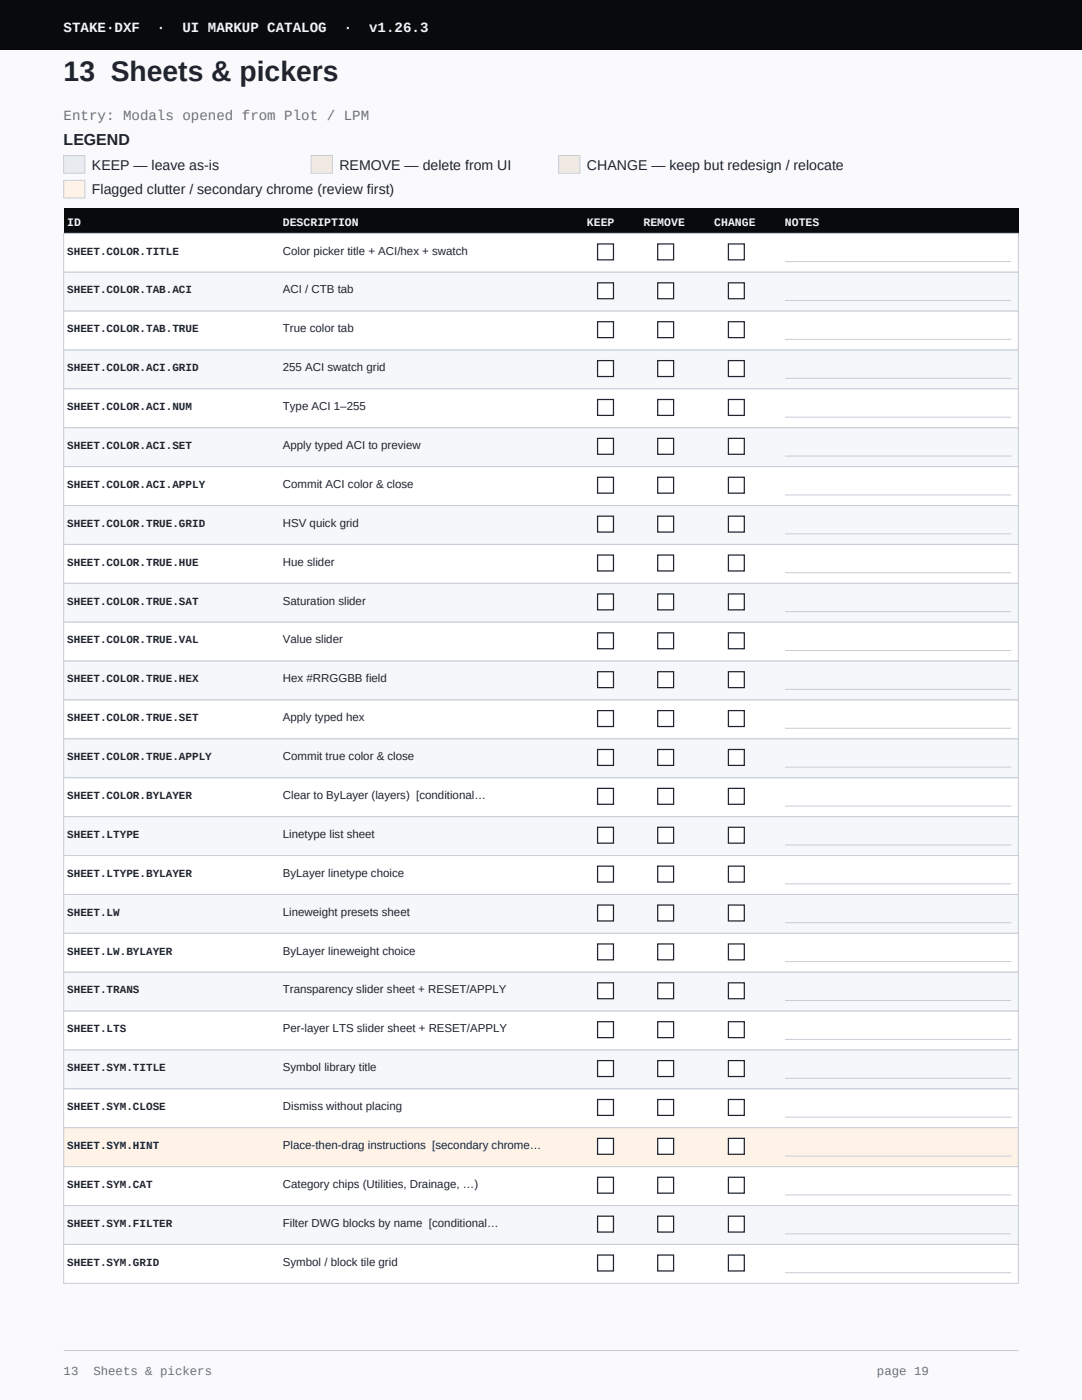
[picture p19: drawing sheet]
<svg xmlns="http://www.w3.org/2000/svg" width="216mm" height="279mm" viewBox="0 0 216 279" stroke-linecap="round" stroke-linejoin="round" font-family="sans-serif">
<defs><g id="words">
<text font-size="5.6" fill="#1f242e" x="12.7" y="16.2">13 Sheets &amp; pickers</text>
<text font-size="3.2" fill="#1f242e" x="12.7" y="28.9">LEGEND</text>
<g font-size="2.8" fill="#f2f5f7">
<text x="12.7" y="6.4">STAKE·DXF</text>
<text x="31.3" y="6.4">·</text>
<text x="36.4" y="6.4">UI MARKUP CATALOG</text>
<text x="68.6" y="6.4">·</text>
<text x="73.7" y="6.4">v1.26.3</text>
</g>
<text font-size="2.8" fill="#667080" x="12.7" y="24">Entry: Modals opened from Plot / LPM</text>
<g font-size="2.8" fill="#1f242e">
<text x="18.3" y="33.9">KEEP — leave as-is</text>
<text x="67.7" y="33.9">REMOVE — delete from UI</text>
<text x="117.1" y="33.9">CHANGE — keep but redesign / relocate</text>
<text x="18.3" y="38.8">Flagged clutter / secondary chrome (review first)</text>
</g>
<g font-size="2.5" fill="#667080">
<text x="12.7" y="274.5">13</text>
<text x="18.6" y="274.5">Sheets &amp; pickers</text>
<text x="175" y="274.5">page 19</text>
</g>
<g font-size="2.3" fill="#f2f5f7">
<text x="13.4" y="45.2">ID</text>
<text x="56.4" y="45.2">DESCRIPTION</text>
<text x="117.1" y="45.2">KEEP</text>
<text x="128.4" y="45.2">REMOVE</text>
<text x="142.5" y="45.2">CHANGE</text>
<text x="156.6" y="45.2">NOTES</text>
</g>
<g font-size="2.3" fill="#1f242e">
<text x="56.4" y="50.8">Color picker title + ACI/hex + swatch</text>
<text x="56.4" y="58.6">ACI / CTB tab</text>
<text x="56.4" y="66.3">True color tab</text>
<text x="56.4" y="74.1">255 ACI swatch grid</text>
<text x="56.4" y="81.8">Type ACI 1–255</text>
<text x="56.4" y="89.6">Apply typed ACI to preview</text>
<text x="56.4" y="97.4">Commit ACI color &amp; close</text>
<text x="56.4" y="105.1">HSV quick grid</text>
<text x="56.4" y="112.9">Hue slider</text>
<text x="56.4" y="120.7">Saturation slider</text>
<text x="56.4" y="128.4">Value slider</text>
<text x="56.4" y="136.2">Hex #RRGGBB field</text>
<text x="56.4" y="143.9">Apply typed hex</text>
<text x="56.4" y="151.7">Commit true color &amp; close</text>
<text x="56.4" y="159.5">Clear to ByLayer (layers) [conditional…</text>
<text x="56.4" y="167.2">Linetype list sheet</text>
<text x="56.4" y="175">ByLayer linetype choice</text>
<text x="56.4" y="182.7">Lineweight presets sheet</text>
<text x="56.4" y="190.5">ByLayer lineweight choice</text>
<text x="56.4" y="198.3">Transparency slider sheet + RESET/APPLY</text>
<text x="56.4" y="206">Per-layer LTS slider sheet + RESET/APPLY</text>
<text x="56.4" y="213.8">Symbol library title</text>
<text x="56.4" y="221.5">Dismiss without placing</text>
<text x="56.4" y="229.3">Place-then-drag instructions [secondary chrome…</text>
<text x="56.4" y="237.1">Category chips (Utilities, Drainage, …)</text>
<text x="56.4" y="244.8">Filter DWG blocks by name [conditional…</text>
<text x="56.4" y="252.6">Symbol / block tile grid</text>
</g>
<g font-size="2.2" fill="#1f242e">
<text x="13.4" y="50.8">SHEET.COLOR.TITLE</text>
<text x="13.4" y="58.6">SHEET.COLOR.TAB.ACI</text>
<text x="13.4" y="66.3">SHEET.COLOR.TAB.TRUE</text>
<text x="13.4" y="74.1">SHEET.COLOR.ACI.GRID</text>
<text x="13.4" y="81.8">SHEET.COLOR.ACI.NUM</text>
<text x="13.4" y="89.6">SHEET.COLOR.ACI.SET</text>
<text x="13.4" y="97.4">SHEET.COLOR.ACI.APPLY</text>
<text x="13.4" y="105.1">SHEET.COLOR.TRUE.GRID</text>
<text x="13.4" y="112.9">SHEET.COLOR.TRUE.HUE</text>
<text x="13.4" y="120.7">SHEET.COLOR.TRUE.SAT</text>
<text x="13.4" y="128.4">SHEET.COLOR.TRUE.VAL</text>
<text x="13.4" y="136.2">SHEET.COLOR.TRUE.HEX</text>
<text x="13.4" y="143.9">SHEET.COLOR.TRUE.SET</text>
<text x="13.4" y="151.7">SHEET.COLOR.TRUE.APPLY</text>
<text x="13.4" y="159.5">SHEET.COLOR.BYLAYER</text>
<text x="13.4" y="167.2">SHEET.LTYPE</text>
<text x="13.4" y="175">SHEET.LTYPE.BYLAYER</text>
<text x="13.4" y="182.7">SHEET.LW</text>
<text x="13.4" y="190.5">SHEET.LW.BYLAYER</text>
<text x="13.4" y="198.3">SHEET.TRANS</text>
<text x="13.4" y="206">SHEET.LTS</text>
<text x="13.4" y="213.8">SHEET.SYM.TITLE</text>
<text x="13.4" y="221.5">SHEET.SYM.CLOSE</text>
<text x="13.4" y="229.3">SHEET.SYM.HINT</text>
<text x="13.4" y="237.1">SHEET.SYM.CAT</text>
<text x="13.4" y="244.8">SHEET.SYM.FILTER</text>
<text x="13.4" y="252.6">SHEET.SYM.GRID</text>
</g>
</g></defs>
<path d="M0 0h215.9v279.4h-215.9z" fill="#fafafc"/>
<path d="M0 0h215.9v9.9h-215.9z" fill="#080a0c"/>
<path d="M12.7 269.5h190.5" fill="none" stroke="#c7ccd6" stroke-width=".21"/>
<path d="M12.7 31h4.2v3.6h-4.2z" fill="#e6f5eb" stroke="#c7ccd6" stroke-width=".2"/>
<path d="M62.1 31h4.2v3.6h-4.2z" fill="#fae6e6" stroke="#c7ccd6" stroke-width=".2"/>
<path d="M111.5 31h4.2v3.6h-4.2z" fill="#f2f0e0" stroke="#c7ccd6" stroke-width=".2"/>
<path d="M12.7 36h4.2v3.5h-4.2z" fill="#fff2e6" stroke="#c7ccd6" stroke-width=".2"/>
<path d="M12.7 41.6h190.5v5.7h-190.5z" fill="#080a0c"/>
<path d="M12.7 46.6h190.5v7.7h-190.5z" fill="#fff" stroke="#c7ccd6" stroke-width=".2"/>
<g fill="#fff" stroke="#1f242e" stroke-width=".25">
<path d="M119.2 48.7h3.2v3.2h-3.2z"/>
<path d="M131.2 48.7h3.2v3.2h-3.2z"/>
<path d="M145.3 48.7h3.2v3.2h-3.2z"/>
</g>
<path d="M156.6 52.2h45.2" fill="none" stroke="#c7ccd6" stroke-width=".2"/>
<path d="M12.7 54.3h190.5v7.8h-190.5z" fill="#f5f7fa" stroke="#c7ccd6" stroke-width=".2"/>
<g fill="#fff" stroke="#1f242e" stroke-width=".25">
<path d="M119.2 56.4h3.2v3.2h-3.2z"/>
<path d="M131.2 56.4h3.2v3.2h-3.2z"/>
<path d="M145.3 56.4h3.2v3.2h-3.2z"/>
</g>
<path d="M156.6 60h45.2" fill="none" stroke="#c7ccd6" stroke-width=".2"/>
<path d="M12.7 62.1h190.5v7.7h-190.5z" fill="#fff" stroke="#c7ccd6" stroke-width=".2"/>
<g fill="#fff" stroke="#1f242e" stroke-width=".25">
<path d="M119.2 64.2h3.2v3.2h-3.2z"/>
<path d="M131.2 64.2h3.2v3.2h-3.2z"/>
<path d="M145.3 64.2h3.2v3.2h-3.2z"/>
</g>
<path d="M156.6 67.7h45.2" fill="none" stroke="#c7ccd6" stroke-width=".2"/>
<path d="M12.7 69.8h190.5v7.8h-190.5z" fill="#f5f7fa" stroke="#c7ccd6" stroke-width=".2"/>
<g fill="#fff" stroke="#1f242e" stroke-width=".25">
<path d="M119.2 72h3.2v3.1h-3.2z"/>
<path d="M131.2 72h3.2v3.1h-3.2z"/>
<path d="M145.3 72h3.2v3.1h-3.2z"/>
</g>
<path d="M156.6 75.5h45.2" fill="none" stroke="#c7ccd6" stroke-width=".2"/>
<path d="M12.7 77.6h190.5v7.8h-190.5z" fill="#fff" stroke="#c7ccd6" stroke-width=".2"/>
<g fill="#fff" stroke="#1f242e" stroke-width=".25">
<path d="M119.2 79.7h3.2v3.2h-3.2z"/>
<path d="M131.2 79.7h3.2v3.2h-3.2z"/>
<path d="M145.3 79.7h3.2v3.2h-3.2z"/>
</g>
<path d="M156.6 83.3h45.2" fill="none" stroke="#c7ccd6" stroke-width=".2"/>
<path d="M12.7 85.4h190.5v7.7h-190.5z" fill="#f5f7fa" stroke="#c7ccd6" stroke-width=".2"/>
<g fill="#fff" stroke="#1f242e" stroke-width=".25">
<path d="M119.2 87.5h3.2v3.2h-3.2z"/>
<path d="M131.2 87.5h3.2v3.2h-3.2z"/>
<path d="M145.3 87.5h3.2v3.2h-3.2z"/>
</g>
<path d="M156.6 91h45.2" fill="none" stroke="#c7ccd6" stroke-width=".2"/>
<path d="M12.7 93.1h190.5v7.8h-190.5z" fill="#fff" stroke="#c7ccd6" stroke-width=".2"/>
<g fill="#fff" stroke="#1f242e" stroke-width=".25">
<path d="M119.2 95.2h3.2v3.2h-3.2z"/>
<path d="M131.2 95.2h3.2v3.2h-3.2z"/>
<path d="M145.3 95.2h3.2v3.2h-3.2z"/>
</g>
<path d="M156.6 98.8h45.2" fill="none" stroke="#c7ccd6" stroke-width=".2"/>
<path d="M12.7 100.9h190.5v7.8h-190.5z" fill="#f5f7fa" stroke="#c7ccd6" stroke-width=".2"/>
<g fill="#fff" stroke="#1f242e" stroke-width=".25">
<path d="M119.2 103h3.2v3.2h-3.2z"/>
<path d="M131.2 103h3.2v3.2h-3.2z"/>
<path d="M145.3 103h3.2v3.2h-3.2z"/>
</g>
<path d="M156.6 106.5h45.2" fill="none" stroke="#c7ccd6" stroke-width=".2"/>
<path d="M12.7 108.7h190.5v7.7h-190.5z" fill="#fff" stroke="#c7ccd6" stroke-width=".2"/>
<g fill="#fff" stroke="#1f242e" stroke-width=".25">
<path d="M119.2 110.8h3.2v3.1h-3.2z"/>
<path d="M131.2 110.8h3.2v3.1h-3.2z"/>
<path d="M145.3 110.8h3.2v3.1h-3.2z"/>
</g>
<path d="M156.6 114.3h45.2" fill="none" stroke="#c7ccd6" stroke-width=".2"/>
<path d="M12.7 116.4h190.5v7.8h-190.5z" fill="#f5f7fa" stroke="#c7ccd6" stroke-width=".2"/>
<g fill="#fff" stroke="#1f242e" stroke-width=".25">
<path d="M119.2 118.5h3.2v3.2h-3.2z"/>
<path d="M131.2 118.5h3.2v3.2h-3.2z"/>
<path d="M145.3 118.5h3.2v3.2h-3.2z"/>
</g>
<path d="M156.6 122.1h45.2" fill="none" stroke="#c7ccd6" stroke-width=".2"/>
<path d="M12.7 124.2h190.5v7.7h-190.5z" fill="#fff" stroke="#c7ccd6" stroke-width=".2"/>
<g fill="#fff" stroke="#1f242e" stroke-width=".25">
<path d="M119.2 126.3h3.2v3.2h-3.2z"/>
<path d="M131.2 126.3h3.2v3.2h-3.2z"/>
<path d="M145.3 126.3h3.2v3.2h-3.2z"/>
</g>
<path d="M156.6 129.8h45.2" fill="none" stroke="#c7ccd6" stroke-width=".2"/>
<path d="M12.7 131.9h190.5v7.8h-190.5z" fill="#f5f7fa" stroke="#c7ccd6" stroke-width=".2"/>
<g fill="#fff" stroke="#1f242e" stroke-width=".25">
<path d="M119.2 134.1h3.2v3.1h-3.2z"/>
<path d="M131.2 134.1h3.2v3.1h-3.2z"/>
<path d="M145.3 134.1h3.2v3.1h-3.2z"/>
</g>
<path d="M156.6 137.6h45.2" fill="none" stroke="#c7ccd6" stroke-width=".2"/>
<path d="M12.7 139.7h190.5v7.8h-190.5z" fill="#fff" stroke="#c7ccd6" stroke-width=".2"/>
<g fill="#fff" stroke="#1f242e" stroke-width=".25">
<path d="M119.2 141.8h3.2v3.2h-3.2z"/>
<path d="M131.2 141.8h3.2v3.2h-3.2z"/>
<path d="M145.3 141.8h3.2v3.2h-3.2z"/>
</g>
<path d="M156.6 145.3h45.2" fill="none" stroke="#c7ccd6" stroke-width=".2"/>
<path d="M12.7 147.5h190.5v7.7h-190.5z" fill="#f5f7fa" stroke="#c7ccd6" stroke-width=".2"/>
<g fill="#fff" stroke="#1f242e" stroke-width=".25">
<path d="M119.2 149.6h3.2v3.2h-3.2z"/>
<path d="M131.2 149.6h3.2v3.2h-3.2z"/>
<path d="M145.3 149.6h3.2v3.2h-3.2z"/>
</g>
<path d="M156.6 153.1h45.2" fill="none" stroke="#c7ccd6" stroke-width=".2"/>
<path d="M12.7 155.2h190.5v7.8h-190.5z" fill="#fff" stroke="#c7ccd6" stroke-width=".2"/>
<g fill="#fff" stroke="#1f242e" stroke-width=".25">
<path d="M119.2 157.3h3.2v3.2h-3.2z"/>
<path d="M131.2 157.3h3.2v3.2h-3.2z"/>
<path d="M145.3 157.3h3.2v3.2h-3.2z"/>
</g>
<path d="M156.6 160.9h45.2" fill="none" stroke="#c7ccd6" stroke-width=".2"/>
<path d="M12.7 163h190.5v7.7h-190.5z" fill="#f5f7fa" stroke="#c7ccd6" stroke-width=".2"/>
<g fill="#fff" stroke="#1f242e" stroke-width=".25">
<path d="M119.2 165.1h3.2v3.2h-3.2z"/>
<path d="M131.2 165.1h3.2v3.2h-3.2z"/>
<path d="M145.3 165.1h3.2v3.2h-3.2z"/>
</g>
<path d="M156.6 168.6h45.2" fill="none" stroke="#c7ccd6" stroke-width=".2"/>
<path d="M12.7 170.7h190.5v7.8h-190.5z" fill="#fff" stroke="#c7ccd6" stroke-width=".2"/>
<g fill="#fff" stroke="#1f242e" stroke-width=".25">
<path d="M119.2 172.9h3.2v3.1h-3.2z"/>
<path d="M131.2 172.9h3.2v3.1h-3.2z"/>
<path d="M145.3 172.9h3.2v3.1h-3.2z"/>
</g>
<path d="M156.6 176.4h45.2" fill="none" stroke="#c7ccd6" stroke-width=".2"/>
<path d="M12.7 178.5h190.5v7.8h-190.5z" fill="#f5f7fa" stroke="#c7ccd6" stroke-width=".2"/>
<g fill="#fff" stroke="#1f242e" stroke-width=".25">
<path d="M119.2 180.6h3.2v3.2h-3.2z"/>
<path d="M131.2 180.6h3.2v3.2h-3.2z"/>
<path d="M145.3 180.6h3.2v3.2h-3.2z"/>
</g>
<path d="M156.6 184.1h45.2" fill="none" stroke="#c7ccd6" stroke-width=".2"/>
<path d="M12.7 186.3h190.5v7.7h-190.5z" fill="#fff" stroke="#c7ccd6" stroke-width=".2"/>
<g fill="#fff" stroke="#1f242e" stroke-width=".25">
<path d="M119.2 188.4h3.2v3.2h-3.2z"/>
<path d="M131.2 188.4h3.2v3.2h-3.2z"/>
<path d="M145.3 188.4h3.2v3.2h-3.2z"/>
</g>
<path d="M156.6 191.9h45.2" fill="none" stroke="#c7ccd6" stroke-width=".2"/>
<path d="M12.7 194h190.5v7.8h-190.5z" fill="#f5f7fa" stroke="#c7ccd6" stroke-width=".2"/>
<g fill="#fff" stroke="#1f242e" stroke-width=".25">
<path d="M119.2 196.1h3.2v3.2h-3.2z"/>
<path d="M131.2 196.1h3.2v3.2h-3.2z"/>
<path d="M145.3 196.1h3.2v3.2h-3.2z"/>
</g>
<path d="M156.6 199.7h45.2" fill="none" stroke="#c7ccd6" stroke-width=".2"/>
<path d="M12.7 201.8h190.5v7.7h-190.5z" fill="#fff" stroke="#c7ccd6" stroke-width=".2"/>
<g fill="#fff" stroke="#1f242e" stroke-width=".25">
<path d="M119.2 203.9h3.2v3.2h-3.2z"/>
<path d="M131.2 203.9h3.2v3.2h-3.2z"/>
<path d="M145.3 203.9h3.2v3.2h-3.2z"/>
</g>
<path d="M156.6 207.4h45.2" fill="none" stroke="#c7ccd6" stroke-width=".2"/>
<path d="M12.7 209.5h190.5v7.8h-190.5z" fill="#f5f7fa" stroke="#c7ccd6" stroke-width=".2"/>
<g fill="#fff" stroke="#1f242e" stroke-width=".25">
<path d="M119.2 211.7h3.2v3.1h-3.2z"/>
<path d="M131.2 211.7h3.2v3.1h-3.2z"/>
<path d="M145.3 211.7h3.2v3.1h-3.2z"/>
</g>
<path d="M156.6 215.2h45.2" fill="none" stroke="#c7ccd6" stroke-width=".2"/>
<path d="M12.7 217.3h190.5v7.8h-190.5z" fill="#fff" stroke="#c7ccd6" stroke-width=".2"/>
<g fill="#fff" stroke="#1f242e" stroke-width=".25">
<path d="M119.2 219.4h3.2v3.2h-3.2z"/>
<path d="M131.2 219.4h3.2v3.2h-3.2z"/>
<path d="M145.3 219.4h3.2v3.2h-3.2z"/>
</g>
<path d="M156.6 223h45.2" fill="none" stroke="#c7ccd6" stroke-width=".2"/>
<path d="M12.7 225.1h190.5v7.7h-190.5z" fill="#fff2e6" stroke="#c7ccd6" stroke-width=".2"/>
<g fill="#fff" stroke="#1f242e" stroke-width=".25">
<path d="M119.2 227.2h3.2v3.2h-3.2z"/>
<path d="M131.2 227.2h3.2v3.2h-3.2z"/>
<path d="M145.3 227.2h3.2v3.2h-3.2z"/>
</g>
<path d="M156.6 230.7h45.2" fill="none" stroke="#c7ccd6" stroke-width=".2"/>
<path d="M12.7 232.8h190.5v7.8h-190.5z" fill="#fff" stroke="#c7ccd6" stroke-width=".2"/>
<g fill="#fff" stroke="#1f242e" stroke-width=".25">
<path d="M119.2 234.9h3.2v3.2h-3.2z"/>
<path d="M131.2 234.9h3.2v3.2h-3.2z"/>
<path d="M145.3 234.9h3.2v3.2h-3.2z"/>
</g>
<path d="M156.6 238.5h45.2" fill="none" stroke="#c7ccd6" stroke-width=".2"/>
<path d="M12.7 240.6h190.5v7.8h-190.5z" fill="#f5f7fa" stroke="#c7ccd6" stroke-width=".2"/>
<g fill="#fff" stroke="#1f242e" stroke-width=".25">
<path d="M119.2 242.7h3.2v3.2h-3.2z"/>
<path d="M131.2 242.7h3.2v3.2h-3.2z"/>
<path d="M145.3 242.7h3.2v3.2h-3.2z"/>
</g>
<path d="M156.6 246.2h45.2" fill="none" stroke="#c7ccd6" stroke-width=".2"/>
<path d="M12.7 248.4h190.5v7.7h-190.5z" fill="#fff" stroke="#c7ccd6" stroke-width=".2"/>
<g fill="#fff" stroke="#1f242e" stroke-width=".25">
<path d="M119.2 250.5h3.2v3.1h-3.2z"/>
<path d="M131.2 250.5h3.2v3.1h-3.2z"/>
<path d="M145.3 250.5h3.2v3.1h-3.2z"/>
</g>
<path d="M156.6 254h45.2" fill="none" stroke="#c7ccd6" stroke-width=".2"/>
<use href="#words"/>
</svg>
